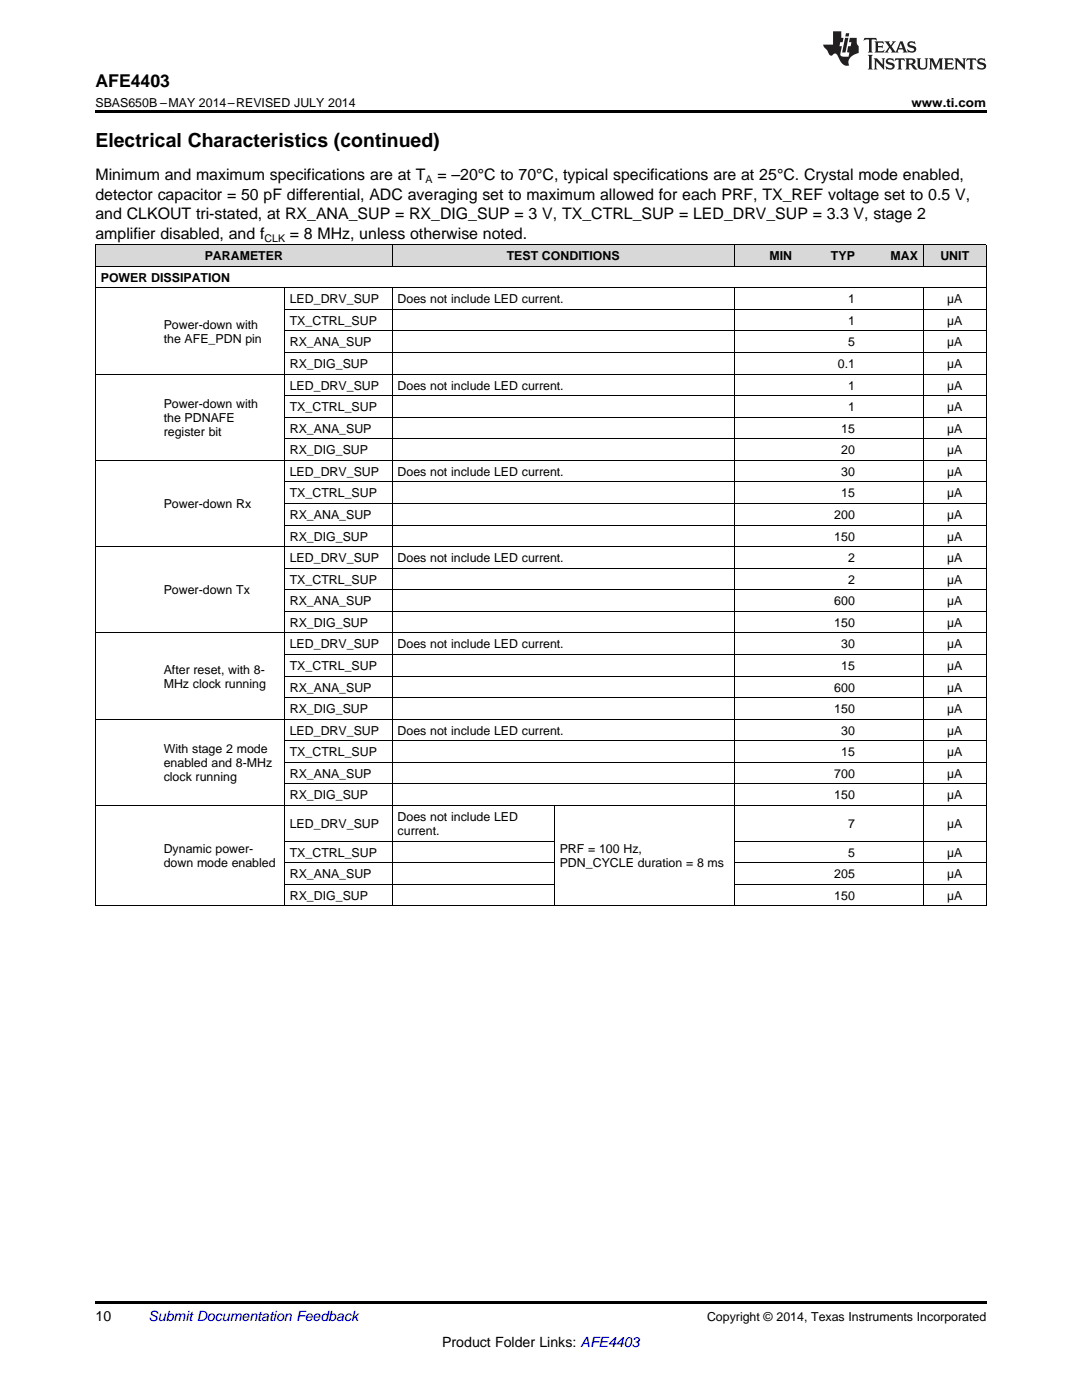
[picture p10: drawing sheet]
<svg xmlns="http://www.w3.org/2000/svg" width="216mm" height="279mm" viewBox="0 0 216 279" stroke-linecap="round" stroke-linejoin="round" font-family="sans-serif">
<defs><g id="words">
<text font-size="3.9" x="19" y="29.3">Electrical Characteristics (continued)</text>
<text font-size="3.5" x="19" y="17.3">AFE4403</text>
<g font-size="3.2">
<text x="19" y="36">Minimum and maximum specifications are at T</text>
<text x="87.3" y="36">= –20°C to 70°C, typical specifications are at 25°C. Crystal mode enabled,</text>
<text x="19" y="39.9">detector capacitor = 50 pF differential, ADC averaging set to maximum allowed for each PRF, TX_REF voltage set to 0.5 V,</text>
<text x="19" y="43.7">and CLKOUT tri-stated, at RX_ANA_SUP = RX_DIG_SUP = 3 V, TX_CTRL_SUP = LED_DRV_SUP = 3.3 V, stage 2</text>
<text x="19" y="47.6">amplifier disabled, and f</text>
<text x="57.8" y="47.6">= 8 MHz, unless otherwise noted.</text>
</g>
<g font-size="2.8">
<text x="19" y="263.6">10</text>
<text x="88.2" y="268.9">Product Folder Links: AFE4403</text>
</g>
<text font-size="2.8" fill="#0000c8" x="29.6" y="263.6">Submit Documentation Feedback</text>
<g font-size="2.5">
<text x="19" y="21.4">SBAS650B –MAY 2014–REVISED JULY 2014</text>
<text x="181.9" y="21.4">www.ti.com</text>
<text x="40.9" y="51.9">PARAMETER</text>
<text x="101.1" y="51.9">TEST CONDITIONS</text>
<text x="153.5" y="51.9">MIN</text>
<text x="165.8" y="51.9">TYP</text>
<text x="177.7" y="51.9">MAX</text>
<text x="187.6" y="51.9">UNIT</text>
<text x="20.1" y="56.2">POWER DISSIPATION</text>
<text x="32.7" y="65.6">Power-down with</text>
<text x="57.8" y="60.5">LED_DRV_SUP</text>
<text x="57.8" y="64.8">TX_CTRL_SUP</text>
<text x="79.3" y="60.5">Does not include LED current.</text>
<text x="169.2" y="60.5">1</text>
<text x="169.2" y="64.8">1</text>
<text x="189" y="60.5">µA</text>
<text x="189" y="64.8">µA</text>
<text x="32.7" y="68.4">the AFE_PDN pin</text>
<text x="57.8" y="69.1">RX_ANA_SUP</text>
<text x="169.2" y="69.1">5</text>
<text x="189" y="69.1">µA</text>
<text x="57.8" y="73.4">RX_DIG_SUP</text>
<text x="57.8" y="77.8">LED_DRV_SUP</text>
<text x="79.3" y="77.8">Does not include LED current.</text>
<text x="167.2" y="73.4">0.1</text>
<text x="169.2" y="77.8">1</text>
<text x="189" y="73.4">µA</text>
<text x="189" y="77.8">µA</text>
<text x="32.7" y="81.4">Power-down with</text>
<text x="57.8" y="82.1">TX_CTRL_SUP</text>
<text x="169.2" y="82.1">1</text>
<text x="189" y="82.1">µA</text>
<text x="32.7" y="84.2">the PDNAFE</text>
<text x="32.7" y="87">register bit</text>
<text x="57.8" y="86.4">RX_ANA_SUP</text>
<text x="167.9" y="86.4">15</text>
<text x="189" y="86.4">µA</text>
<text x="57.8" y="90.7">RX_DIG_SUP</text>
<text x="57.8" y="95">LED_DRV_SUP</text>
<text x="79.3" y="95">Does not include LED current.</text>
<text x="167.9" y="90.7">20</text>
<text x="167.9" y="95">30</text>
<text x="189" y="90.7">µA</text>
<text x="189" y="95">µA</text>
<text x="32.7" y="101.4">Power-down Rx</text>
<text x="57.8" y="99.3">TX_CTRL_SUP</text>
<text x="167.9" y="99.3">15</text>
<text x="189" y="99.3">µA</text>
<text x="57.8" y="103.6">RX_ANA_SUP</text>
<text x="57.8" y="107.9">RX_DIG_SUP</text>
<text x="166.5" y="103.6">200</text>
<text x="166.5" y="107.9">150</text>
<text x="189" y="103.6">µA</text>
<text x="189" y="107.9">µA</text>
<text x="57.8" y="112.2">LED_DRV_SUP</text>
<text x="79.3" y="112.2">Does not include LED current.</text>
<text x="169.2" y="112.2">2</text>
<text x="189" y="112.2">µA</text>
<text x="32.7" y="118.6">Power-down Tx</text>
<text x="57.8" y="116.5">TX_CTRL_SUP</text>
<text x="169.2" y="116.5">2</text>
<text x="189" y="116.5">µA</text>
<text x="57.8" y="120.8">RX_ANA_SUP</text>
<text x="57.8" y="125.1">RX_DIG_SUP</text>
<text x="166.5" y="120.8">600</text>
<text x="166.5" y="125.1">150</text>
<text x="189" y="120.8">µA</text>
<text x="189" y="125.1">µA</text>
<text x="57.8" y="129.4">LED_DRV_SUP</text>
<text x="79.3" y="129.4">Does not include LED current.</text>
<text x="167.9" y="129.4">30</text>
<text x="189" y="129.4">µA</text>
<text x="32.7" y="134.4">After reset, with 8-</text>
<text x="32.7" y="137.3">MHz clock running</text>
<text x="57.8" y="133.7">TX_CTRL_SUP</text>
<text x="167.9" y="133.7">15</text>
<text x="189" y="133.7">µA</text>
<text x="57.8" y="138">RX_ANA_SUP</text>
<text x="57.8" y="142.3">RX_DIG_SUP</text>
<text x="166.5" y="138">600</text>
<text x="166.5" y="142.3">150</text>
<text x="189" y="138">µA</text>
<text x="189" y="142.3">µA</text>
<text x="57.8" y="146.6">LED_DRV_SUP</text>
<text x="79.3" y="146.6">Does not include LED current.</text>
<text x="167.9" y="146.6">30</text>
<text x="189" y="146.6">µA</text>
<text x="32.7" y="150.2">With stage 2 mode</text>
<text x="32.7" y="153.1">enabled and 8-MHz</text>
<text x="32.7" y="155.9">clock running</text>
<text x="57.8" y="150.9">TX_CTRL_SUP</text>
<text x="57.8" y="155.2">RX_ANA_SUP</text>
<text x="166.5" y="155.2">700</text>
<text x="167.9" y="150.9">15</text>
<text x="189" y="150.9">µA</text>
<text x="189" y="155.2">µA</text>
<text x="57.8" y="159.5">RX_DIG_SUP</text>
<text x="166.5" y="159.5">150</text>
<text x="189" y="159.5">µA</text>
<text x="57.8" y="165.2">LED_DRV_SUP</text>
<text x="79.3" y="163.8">Does not include LED</text>
<text x="79.3" y="166.7">current.</text>
<text x="169.2" y="165.2">7</text>
<text x="189" y="165.2">µA</text>
<text x="32.7" y="170.3">Dynamic power-</text>
<text x="32.7" y="173.1">down mode enabled</text>
<text x="57.8" y="171">TX_CTRL_SUP</text>
<text x="111.7" y="170.3">PRF = 100 Hz,</text>
<text x="111.7" y="173.1">PDN_CYCLE duration = 8 ms</text>
<text x="169.2" y="171">5</text>
<text x="189" y="171">µA</text>
<text x="57.8" y="175.3">RX_ANA_SUP</text>
<text x="57.8" y="179.6">RX_DIG_SUP</text>
<text x="166.5" y="175.3">205</text>
<text x="166.5" y="179.6">150</text>
<text x="189" y="175.3">µA</text>
<text x="189" y="179.6">µA</text>
<text x="141.1" y="263.6">Copyright © 2014, Texas Instruments Incorporated</text>
</g>
<g font-size="2.1">
<text x="84.9" y="36.6">A</text>
<text x="52.8" y="48.3">CLK</text>
</g>
</g></defs>
<g fill="#d8d8d8">
<path d="M19 48.9h12.6v4.3h-12.6z"/>
<path d="M31.6 48.9h25.2v4.3h-25.2z"/>
<path d="M56.8 48.9h21.5v4.3h-21.5z"/>
<path d="M78.3 48.9h32.3v4.3h-32.3z"/>
<path d="M110.6 48.9h35.9v4.3h-35.9z"/>
<path d="M146.5 48.9h12.6v4.3h-12.6z"/>
<path d="M159.1 48.9h12.6v4.3h-12.6z"/>
<path d="M171.7 48.9h12.6v4.3h-12.6z"/>
<path d="M184.3 48.9h12.5v4.3h-12.5z"/>
</g>
<path d="M19 22h177.8v.5h-177.8zM19 259.7h177.8v.5h-177.8z" fill="#000"/>
<g fill="none" stroke="#000" stroke-width=".2">
<path d="M19 57.4h177.8M19 53.1h177.8M19 48.8h177.8M19.1 48.9v131.9M56.7 57.5v123.3M78.2 48.9v4.3M78.2 57.5v123.3M146.5 48.9v4.3M146.5 57.5v123.3M184.2 48.9v4.3M184.2 57.5v123.3M196.8 48.9v131.9"/>
<path d="M19 74.7h177.8M56.8 79h140M56.8 70.4h140M56.8 66.1h140M56.8 61.8h140M19 91.9h177.8M56.8 96.2h140M56.8 87.6h140M56.8 83.3h140M19 109.1h177.8M56.8 117.7h140M56.8 113.4h140"/>
<path d="M56.8 104.8h140M56.8 100.5h140M19 126.3h177.8M56.8 139.2h140M56.8 134.9h140M56.8 130.6h140M56.8 122h140M19 143.5h177.8M56.8 156.4h140M56.8 152.1h140M56.8 147.8h140M19 160.7h177.8"/>
<path d="M56.8 176.5h53.8M56.8 172.2h53.8M56.8 167.9h53.8M110.6 160.8v20M146.5 176.5h50.3M146.5 172.2h50.3M146.5 167.9h50.3M19 180.8h177.8"/>
</g>
<g fill="#231f20">
<path d="M172.5 7.6l-.1 .5 .4-.2h.6v.1v2.1l-.2 .4h.9l-.2-.4v-2.1l.1-.1h.5l.5 .2-.2-.5zM174.5 8.3l.2 .3v1.5l-.2 .4h1.8l.2-.6a1.04 1.04 0 0 1-1.3 .2v-.7h.6l.3 .2v-.6l-.3 .2h-.6v-.6l.8-.1 .4 .3-.2-.5zM176.5 8.3l.9 1.1-.9 1.1h.8l-.2-.2 .4-.7 .5 .7-.2 .2h1.5l-.2-.2 .2-.4h.9l.1 .4-.2 .2h1l-.3-.3-.7-1.9h-.5l-.9 2-.8-1 .9-1h-.8l.1 .3-.4 .5-.3-.6 .1-.2zM179.7 8.6l.4 1h-.7zM181.3 8.4a.63 .63 0 0 0-.2 .7 .63 .63 0 0 0 .6 .4l.6 .2 .1 .2a.75 .75 0 0 1-.7 .4 .75 .75 0 0 1-.6-.5l.1 .7 .1-.1a1.11 1.11 0 0 0 1.5-.6 1.13 1.13 0 0 0-1.2-.8l-.1-.4a1.04 1.04 0 0 1 1.2 .2l-.2-.5-.2 .1-.4-.2zM173.2 10.9l.2 .4v2.2l-.2 .4h1l-.3-.4v-2.2l.3-.4zM174.3 11.6l.3 .4v1.5l-.3 .4h.8l-.2-.4v-1.3l1.5 1.7v-1.9l.2-.4h-.7l.2 .4v.9l-1.1-1.3zM177 11.8a.62 .62 0 0 0-.2 .7 .62 .62 0 0 0 .6 .4l.6 .1 .1 .3a.76 .76 0 0 1-.7 .3 .76 .76 0 0 1-.7-.4l.2 .7 .1-.1a1.11 1.11 0 0 0 1.5-.6 1.13 1.13 0 0 0-1.2-.8l-.1-.4a1.04 1.04 0 0 1 1.2 .2l-.2-.6-.2 .1-.5-.1zM178.7 11.6l-.2 .6a.61 .61 0 0 1 .8-.3v1.6l-.2 .4h.9l-.2-.4v-1.6a.63 .63 0 0 1 .7 .3l-.1-.6zM180.6 11.6l.3 .4v1.5l-.3 .4h1l-.2-.2-.1-.8 .6 .2a.76 .76 0 0 0 1.2 .7l-1-1a.58 .58 0 0 0 .6-.5 .58 .58 0 0 0-.5-.6zM181.4 11.9h.1a.45 .45 0 0 1 .5 .1 .45 .45 0 0 1 .1 .5l-.8 .2zM182.9 11.6l.2 .2a2.17 2.17 0 0 0 .3 1.9 .99 .99 0 0 0 1.6-.6v-1.1l.2-.4h-.7l.2 .2a1.92 1.92 0 0 1-.2 1.8 .6 .6 0 0 1-.9-.5v-1.1l.2-.4zM185.4 11.6l.2 .4v1.5l-.2 .4h.7l-.2-.4v-1.4l.8 1.8 .8-1.8v1.4l-.2 .4h.9l-.2-.4v-1.5l.2-.4h-.8l-.6 1.5-.6-1.5zM188.4 11.6l.2 .4v1.5l-.2 .4h1.8l.1-.6a1.04 1.04 0 0 1-1.2 .1v-.6h.5l.4 .2v-.6l-.4 .2h-.5v-.7h.8l.3 .3-.1-.6zM190.5 11.6l.2 .4v1.5l-.2 .4h.7l-.2-.4v-1.3l1.5 1.7v-1.9l.2-.4h-.7l.2 .4v.9l-1.1-1.3zM192.9 11.6l-.1 .6a.61 .61 0 0 1 .7-.3l.1 1.6-.3 .4h1l-.3-.4 .1-1.6a.63 .63 0 0 1 .7 .3l-.1-.6zM195.2 11.8a.62 .62 0 0 0-.2 .7 .62 .62 0 0 0 .6 .4l.6 .1 .1 .3a.76 .76 0 0 1-.7 .3 .76 .76 0 0 1-.6-.4l.1 .7 .1-.1a1.11 1.11 0 0 0 1.6-.6 1.13 1.13 0 0 0-1.3-.8l-.1-.4a1.04 1.04 0 0 1 1.2 .2l-.1-.6-.2 .1-.5-.1z"/>
<path d="M166.2 6.3v2.6h-1.9v.4l.8 .9a.91 .91 0 0 0 1 .8 .56 .56 0 0 1 .5-.3 .56 .56 0 0 1 .5 .3l.4 .8a1.53 1.53 0 0 0 1.9 1.2 1.54 1.54 0 0 1 1-2.1l.9-.3v-1.4a1.52 1.52 0 0 1-.4-1.6h-1.3l-.2 .8h.5l-.2 .8h-.5l-.1 1v.2l.4 .1-.2 .8a1.93 1.93 0 0 1-1.6-.3l.3-1.8h-.5l.2-.8h.4l.2-.8h-.4v-1.3zM168.6 7.6l-.6 2.9h.7l.6-2.9zM168.8 6.6l-.1 .7h.6l.2-.7z"/>
</g>
<use href="#words"/>
</svg>
